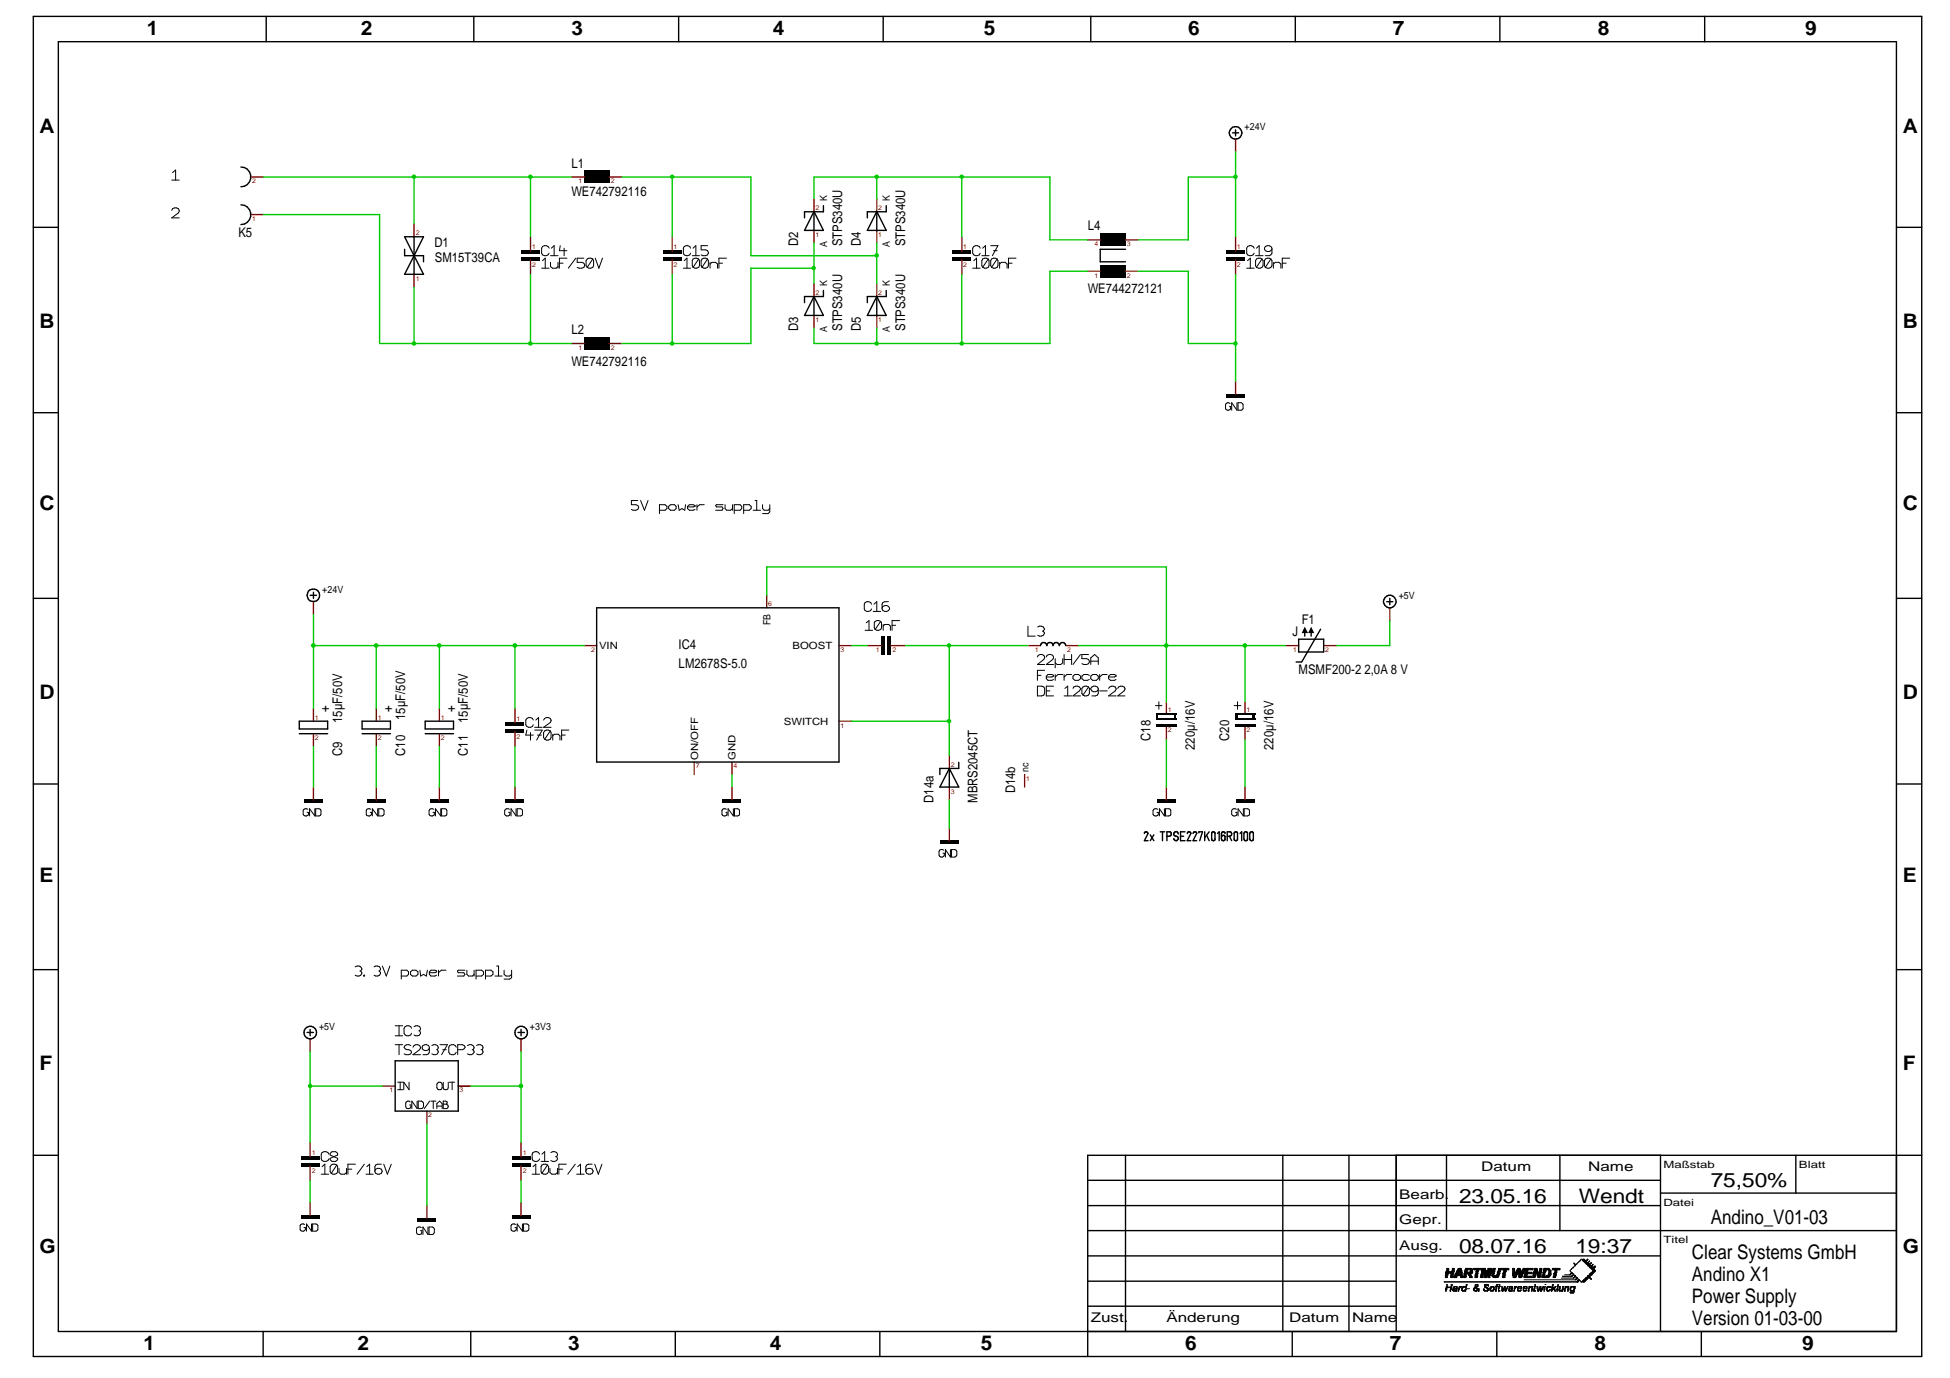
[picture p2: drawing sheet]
<svg xmlns="http://www.w3.org/2000/svg" width="297mm" height="210mm" viewBox="0 0 297 210" stroke-linecap="round" stroke-linejoin="round" font-family="sans-serif">
<defs><g id="words">
<g font-size="3" fill="#000001">
<text x="22.3" y="5.4">1</text>
<text x="54.9" y="5.4">2</text>
<text x="87" y="5.4">3</text>
<text x="117.7" y="5.4">4</text>
<text x="149.9" y="5.4">5</text>
<text x="181" y="5.4">6</text>
<text x="212.2" y="5.4">7</text>
<text x="243.4" y="5.4">8</text>
<text x="275" y="5.4">9</text>
<text x="6" y="20.2">A</text>
<text x="289.9" y="20.2">A</text>
<text x="6" y="50">B</text>
<text x="289.9" y="50">B</text>
<text x="6" y="77.7">C</text>
<text x="289.9" y="77.7">C</text>
<text x="6" y="106.5">D</text>
<text x="289.9" y="106.5">D</text>
<text x="6" y="134.3">E</text>
<text x="289.9" y="134.3">E</text>
<text x="6" y="163">F</text>
<text x="289.9" y="163">F</text>
<text x="222.2" y="183.2">23.05.16</text>
<text x="240.5" y="183.2">Wendt</text>
<text x="260.6" y="180.8">75,50%</text>
<text x="6" y="190.8">G</text>
<text x="222.2" y="190.8">08.07.16</text>
<text x="240" y="190.8">19:37</text>
<text x="257.7" y="191.8">Clear Systems GmbH</text>
<text x="260.6" y="186.5">Andino_V01-03</text>
<text x="289.9" y="190.8">G</text>
<text x="257.7" y="195.2">Andino X1</text>
<text x="257.7" y="198.5">Power Supply</text>
<text x="257.7" y="201.8">Version 01-03-00</text>
<text x="21.8" y="205.7">1</text>
<text x="54.4" y="205.7">2</text>
<text x="86.6" y="205.7">3</text>
<text x="117.3" y="205.7">4</text>
<text x="149.4" y="205.7">5</text>
<text x="180.5" y="205.7">6</text>
<text x="211.7" y="205.7">7</text>
<text x="242.9" y="205.7">8</text>
<text x="274.5" y="205.7">9</text>
</g>
<g font-size="2" fill="#000001">
<text x="87" y="29.8">WE742792116</text>
<text x="87" y="25.5">L1</text>
<text x="165.7" y="35.1">L4</text>
<text x="36.3" y="36.1">K5</text>
<text x="66.2" y="37.5">D1</text>
<text x="66.2" y="40">SM15T39CA</text>
<text x="121.6" y="37.5" transform="rotate(-90 121.6 37.5)">D2</text>
<text x="128.3" y="37.5" transform="rotate(-90 128.3 37.5)">STPS340U</text>
<text x="131.1" y="37.5" transform="rotate(-90 131.1 37.5)">D4</text>
<text x="137.9" y="37.5" transform="rotate(-90 137.9 37.5)">STPS340U</text>
<text x="165.7" y="44.7">WE744272121</text>
<text x="87" y="50.9">L2</text>
<text x="121.6" y="50.4" transform="rotate(-90 121.6 50.4)">D3</text>
<text x="128.3" y="50.4" transform="rotate(-90 128.3 50.4)">STPS340U</text>
<text x="131.1" y="50.4" transform="rotate(-90 131.1 50.4)">D5</text>
<text x="137.9" y="50.4" transform="rotate(-90 137.9 50.4)">STPS340U</text>
<text x="87" y="55.7">WE742792116</text>
<text x="198.3" y="95">F1</text>
<text x="103.4" y="101.7">LM2678S-5.0</text>
<text x="103.4" y="98.8">IC4</text>
<text x="196.9" y="96.9">J</text>
<text x="197.8" y="102.7">MSMF200-2 2,0A 8 V</text>
<text x="50.2" y="108.5" transform="rotate(-90 50.2 108.5)">+</text>
<text x="52.1" y="110.2" transform="rotate(-90 52.1 110.2)">15µF/50V</text>
<text x="59.8" y="108.5" transform="rotate(-90 59.8 108.5)">+</text>
<text x="61.7" y="109.7" transform="rotate(-90 61.7 109.7)">15µF/50V</text>
<text x="69.4" y="108.5" transform="rotate(-90 69.4 108.5)">+</text>
<text x="71.3" y="110.2" transform="rotate(-90 71.3 110.2)">15µF/50V</text>
<text x="175.3" y="112.8" transform="rotate(-90 175.3 112.8)">C18</text>
<text x="187.2" y="112.8" transform="rotate(-90 187.2 112.8)">C20</text>
<text x="52.1" y="115.1" transform="rotate(-90 52.1 115.1)">C9</text>
<text x="61.7" y="115.1" transform="rotate(-90 61.7 115.1)">C10</text>
<text x="71.3" y="115.1" transform="rotate(-90 71.3 115.1)">C11</text>
<text x="182" y="114.3" transform="rotate(-90 182 114.3)">220µ/16V</text>
<text x="194" y="114.3" transform="rotate(-90 194 114.3)">220µ/16V</text>
<text x="142.2" y="122.3" transform="rotate(-90 142.2 122.3)">D14a</text>
<text x="148.9" y="122.3" transform="rotate(-90 148.9 122.3)">MBRS2045CT</text>
<text x="154.6" y="120.9" transform="rotate(-90 154.6 120.9)">D14b</text>
<text x="225.6" y="178.4">Datum</text>
<text x="241.9" y="178.4">Name</text>
<text x="213.1" y="182.7">Bearb.</text>
<text x="213.1" y="190.3">Ausg.</text>
<text x="213.1" y="186.5">Gepr.</text>
<text x="166.2" y="201.4">Zust.</text>
<text x="177.7" y="201.4">Änderung</text>
<text x="196.4" y="201.4">Datum</text>
<text x="205.9" y="201.4">Name</text>
</g>
<g font-size="1.5" fill="#000001">
<text x="189.6" y="19.9">+24V</text>
<text x="126" y="30.6" transform="rotate(-90 126 30.6)">K</text>
<text x="135.5" y="30.6" transform="rotate(-90 135.5 30.6)">K</text>
<text x="126" y="37.6" transform="rotate(-90 126 37.6)">A</text>
<text x="135.5" y="37.6" transform="rotate(-90 135.5 37.6)">A</text>
<text x="126" y="43.6" transform="rotate(-90 126 43.6)">K</text>
<text x="135.5" y="43.6" transform="rotate(-90 135.5 43.6)">K</text>
<text x="126" y="50.5" transform="rotate(-90 126 50.5)">A</text>
<text x="135.5" y="50.5" transform="rotate(-90 135.5 50.5)">A</text>
<text x="49.1" y="90.3">+24V</text>
<text x="117.3" y="95.2" transform="rotate(-90 117.3 95.2)">FB</text>
<text x="213.1" y="91.2">+5V</text>
<text x="91.3" y="98.9">VIN</text>
<text x="120.7" y="98.9">BOOST</text>
<text x="119.4" y="110.4">SWITCH</text>
<text x="106.3" y="115.7" transform="rotate(-90 106.3 115.7)">ON/OFF</text>
<text x="112.1" y="115.7" transform="rotate(-90 112.1 115.7)">GND</text>
<text x="156.7" y="117.6" transform="rotate(-90 156.7 117.6)">nc</text>
<text x="48.6" y="156.9">+5V</text>
<text x="80.7" y="156.9">+3V3</text>
<text x="253.4" y="177.9">Maßstab</text>
<text x="274" y="177.9">Blatt</text>
<text x="253.4" y="183.6">Datei</text>
<text x="253.4" y="189.4">Titel</text>
</g>
<g font-size="1" fill="#c80000">
<text x="38.4" y="27.9">2</text>
<text x="88.1" y="27.9">1</text>
<text x="93" y="27.9">2</text>
<text x="38.4" y="33.7">1</text>
<text x="63.3" y="35.8">2</text>
<text x="124.2" y="32">2</text>
<text x="133.8" y="32">2</text>
<text x="81.1" y="40.6">2</text>
<text x="81.1" y="38">1</text>
<text x="102.6" y="40.6">2</text>
<text x="102.6" y="38">1</text>
<text x="124.2" y="36.1">1</text>
<text x="133.8" y="36.1">1</text>
<text x="146.7" y="40.6">2</text>
<text x="146.7" y="38">1</text>
<text x="166.7" y="37.5">4</text>
<text x="171.7" y="37.5">3</text>
<text x="188.4" y="40.6">2</text>
<text x="188.4" y="38">1</text>
<text x="63.3" y="42.8">1</text>
<text x="124.2" y="44.9">2</text>
<text x="133.8" y="44.9">2</text>
<text x="166.7" y="42.3">1</text>
<text x="171.7" y="42.3">2</text>
<text x="88.1" y="53.3">1</text>
<text x="93" y="53.3">2</text>
<text x="124.2" y="49">1</text>
<text x="133.8" y="49">1</text>
<text x="117" y="92.4">6</text>
<text x="90" y="99.3">2</text>
<text x="128" y="99.3">3</text>
<text x="133.4" y="99.3">1</text>
<text x="135.9" y="99.3">2</text>
<text x="157.6" y="99.3">1</text>
<text x="162.6" y="99.3">2</text>
<text x="197" y="99.3">1</text>
<text x="201.9" y="99.3">2</text>
<text x="48" y="112.7">2</text>
<text x="48" y="109.6">1</text>
<text x="57.6" y="112.7">2</text>
<text x="57.6" y="109.6">1</text>
<text x="67.1" y="112.7">2</text>
<text x="67.1" y="109.6">1</text>
<text x="78.7" y="112.5">2</text>
<text x="78.7" y="109.9">1</text>
<text x="128" y="110.8">1</text>
<text x="177.9" y="111.5">2</text>
<text x="177.9" y="108.5">1</text>
<text x="189.9" y="111.5">2</text>
<text x="189.9" y="108.5">1</text>
<text x="106" y="117.1">7</text>
<text x="111.7" y="117.1">4</text>
<text x="144.8" y="116.8">2</text>
<text x="156.3" y="119">1</text>
<text x="144.8" y="120.9">3</text>
<text x="59.3" y="166.4">1</text>
<text x="70" y="166.4">3</text>
<text x="65.2" y="170.2">2</text>
<text x="47.5" y="178.6">2</text>
<text x="47.5" y="176">1</text>
<text x="79.6" y="178.6">2</text>
<text x="79.6" y="176">1</text>
</g>
</g></defs>
<g fill="none" stroke="#000001" stroke-width=".21">
<path d="M174.3 127l.2-.3 .3 .1 .1 .2-.6 1.1h.6M175.2 127.2l.6 .9M175.8 127.2l-.6 .9M176.7 126.7h.7M177.1 126.7v1.4M177.8 127.4h.3a.35 .35 0 0 0 .3-.3 .35 .35 0 0 0-.2-.4h-.4v1.4M179.5 127l-.2-.3h-.4l-.1 .5 .6 .3 .1 .3-.4 .3-.3-.3v-.1M179.8 127.4h.5M180.5 126.7h-.7v1.4h.7M180.8 127l.3-.3 .3 .2-.6 1.2h.6M181.7 127l.3-.3 .3 .2-.6 1.2h.6M182.6 126.9v-.2h.6l-.5 1.4"/>
<path d="M183.5 126.7v1.4M183.8 127.3l.4 .8M184.2 126.7l-.7 .9M184.6 126.8l.3-.1 .2 .2v1l-.2 .2-.3-.2zM185.5 127l.2-.3v1.4M186.6 127l-.2-.3h-.2l-.1 .3v1l.2 .1 .3-.1v-.6l-.1-.1h-.3l-.1 .2M186.9 127.4h.4M187.3 127.4a.35 .35 0 0 0 .3-.3 .35 .35 0 0 0-.2-.4h-.5v1.4M187.3 127.4l.3 .7M188 126.8l.3-.1 .2 .2v1l-.2 .2-.3-.2zM188.9 127l.2-.3v1.4M189.6 126.8l.2-.1 .2 .2v1l-.2 .2-.2-.1-.1-.2z"/>
<path d="M190.5 126.8l.2-.1 .2 .2v1l-.2 .2-.2-.1-.1-.2z"/>
</g>
<g fill="none" stroke="#000001" stroke-width=".15">
<path d="M26.2 32a.59 .59 0 0 1 .6-.4 .59 .59 0 0 1 .5 .6l-.1 .2-1 .8h1.1M26.2 27.4h1.1M26.3 26.3l.5-.4v1.5M97.2 76.2h-1v.7h.7l.3 .1 .1 .2-.1 .4-.3 .1h-.5l-.2-.1M97.6 76.2l.6 1.5 .5-1.5M100.5 77.7h.8l.3-.2v-.4l-.3-.2h-.8v1.3M101.9 77.1l.2-.2h.6l.3 .2v.4l-.3 .2h-.6l-.2-.2zM103.3 76.9l.2 .8 .4-.2 .4 .2 .1-.8M104.7 77.2l1.2-.1v-.1l-.3-.1h-.6l-.3 .2v.4l.3 .2h.6l.3-.1M106.2 76.9v.8M107.3 76.9h-.7l-.4 .3M110.1 76.9h-1l-.1 .1 .1 .2h.9l.1 .3-.1 .2h-1"/>
<path d="M110.4 76.9v.6l.3 .2h.6l.3-.2M111.6 76.9v.8M111.8 77.7h.9l.3-.2v-.4l-.3-.2h-.9v1.3M113.3 77.7h.8l.3-.2v-.4l-.3-.2h-.8v1.3M114.7 77.7h1.2M115 76.2h.3v1.5M116.2 76.9v.6l.2 .2h.6l.3-.2M117.3 76.9v1.1l-.3 .2h-.8M158 104.5h.7l.3 .1 .1 .3v.7l-.1 .3-.3 .1h-.7zM158 102.9h.6M159.1 102.1h-1.1v1.5M159.4 103.1h.8l.3-.1v-.1l-.3-.2h-.6l-.2 .3v.4l.2 .2h.6l.3-.1"/>
<path d="M159.4 105.2h.5M160.5 104.5h-1.1v1.5h1.1M160.7 102.7v.9M161.9 102.7h-.7l-.5 .4M162.1 106h1.1M162.1 102.7v.9M162.2 104.9l.4-.4v1.5M163.2 102.7h-.7l-.4 .4M163.4 104.9a.6 .6 0 0 1 .7-.4 .6 .6 0 0 1 .5 .5l-.2 .2-1 .8h1.2M163.4 103l.3-.3h.6l.3 .3v.4l-.3 .2h-.6l-.3-.2zM165.8 104.6l.1 .3v.7a.61 .61 0 0 1-.9 .3M165.8 104.6a.67 .67 0 0 0-1 .3v.7l.2 .3"/>
<path d="M165.8 104.6l-.8 1.3M165.9 102.9l-.3-.2h-.5l-.3 .3v.4l.3 .2h.5l.3-.1M166.2 103l.3-.3h.5l.3 .3v.4l-.3 .2h-.5l-.3-.2zM167.3 105a.59 .59 0 0 1-.6 .4 .59 .59 0 0 1-.5-.5 .64 .64 0 0 1 .5-.4 .64 .64 0 0 1 .6 .4v.7l-.1 .3-.3 .1h-.6M167.5 105.2h1.2M167.5 102.7v.9M168.7 102.7h-.8l-.4 .4M168.9 104.9a.6 .6 0 0 1 .6-.4 .6 .6 0 0 1 .5 .5l-.1 .2-1 .8h1.1M168.9 103.1h.9l.2-.1v-.1l-.2-.2h-.6l-.3 .3v.4l.3 .2h.6l.2-.1M170.3 104.9a.58 .58 0 0 1 .6-.4 .58 .58 0 0 1 .5 .5l-.2 .2-.9 .8h1.1M54.1 147.3a.61 .61 0 0 1 1 .4l-.2 .2M54.8 147.9h.1"/>
<path d="M54.9 147.9l.2 .3a.59 .59 0 0 1-.4 .5 .59 .59 0 0 1-.6-.2M55.4 148.5h.1v.2h-.1zM57 147.3a.59 .59 0 0 1 .6-.1 .59 .59 0 0 1 .4 .5l-.2 .2M57.7 147.9h.1M57.8 147.9l.2 .4a.61 .61 0 0 1-1 .2M58.2 147.2l.6 1.5 .6-1.5M61.1 148.7h.9l.2-.3v-.4l-.2-.2h-.9v1.3M62.5 148l.3-.2h.6l.3 .2v.4l-.3 .3h-.6l-.3-.3zM64 147.8l.1 .9 .4-.3 .4 .3 .2-.9M65.4 148.2h.8l.3-.2v-.1l-.3-.1h-.5l-.3 .2v.4l.3 .3h.5l.3-.2M66.8 147.8v.9M67.9 147.8h-.7l-.4 .4"/>
<path d="M70.8 147.8h-1l-.1 .1 .1 .3h.9l.1 .2-.1 .3h-1M71.1 147.8v.6l.3 .3h.6l.2-.3M72.2 147.8v.9M72.5 148.7h.9l.3-.3v-.4l-.3-.2h-.9v1.3M74 148.7h.8l.3-.3v-.4l-.3-.2h-.8v1.3M75.4 148.7h1.1M75.6 147.2h.3v1.5M76.8 147.8v.6l.3 .3h.5l.3-.3M77.9 147.8v1.1l-.3 .2h-.8"/>
</g>
<path d="M195.9 98.3h1.9M201.6 98.3h2" fill="none" stroke="#c80000" stroke-width=".21"/>
<path d="M199.7 95.5l.5 .9h-.9z" fill="#000001"/>
<path d="M199.7 95.9v1" fill="none" stroke="#000001" stroke-width=".21"/>
<path d="M198.8 95.5l.5 .9h-1z" fill="#000001"/>
<path d="M36.7 31.2a1.5 1.5 0 0 1 1.5 1.5 1.5 1.5 0 0 1-1.5 1.5M36.7 25.4a1.5 1.5 0 0 1 1.5 1.5 1.5 1.5 0 0 1-1.5 1.5M197.8 97.4h3.8v1.9h-3.8zM198.8 95.9v1M201.2 95.8l-2.9 5M144.6 117.1l1.4 2.8h-2.8zM144.6 117.1v2.8M146 116.1v1h-2.8v.9M197.4 100.8h.8" fill="none" stroke="#000001" stroke-width=".21"/>
<path d="M38.1 27h2M38.1 32.7h2M144.6 115.1v2M144.6 119.9v1.9M156.1 118v1.9" fill="none" stroke="#c80000" stroke-width=".21"/>
<g fill="#000001">
<path d="M77.9 177.2h2.9v.4h-2.9z" fill-rule="evenodd"/>
<path d="M77.9 176.2h2.9v.5h-2.9z" fill-rule="evenodd"/>
</g>
<path d="M79.4 174v2.2M79.4 177.6v2.2" fill="none" stroke="#c80000" stroke-width=".21"/>
<g fill="none" stroke="#000001" stroke-width=".15">
<path d="M81.1 178.9h1.1M81.2 177.7l.4-.4v1.6M82.2 175.8a.61 .61 0 0 0-.6-.4 .61 .61 0 0 0-.5 .4v.7a.61 .61 0 0 0 .5 .4 .61 .61 0 0 0 .6-.4M82.4 176.9h1.2M82.5 175.8l.5-.4v1.5M83.4 177.5l.2 .2v.8a.65 .65 0 0 1-1.1 .2M83.4 177.5a.61 .61 0 0 0-1 .2v.8l.1 .2M83.4 177.5l-.9 1.2M83.8 178v.6l.3 .3h.5l.3-.3M83.9 175.6a.61 .61 0 0 1 1 .3l-.1 .3M84.6 176.2h.2M84.8 176.2l.1 .3a.65 .65 0 0 1-1 .3"/>
<path d="M84.9 178v.9M85.1 178.1h.6M86.3 177.3h-1.2v1.6M87.6 177.3l-1.1 1.6M87.8 178.9h1.2M88 177.7l.4-.4v1.6M90.2 177.3h-.5l-.3 .2-.2 .2v.8a.56 .56 0 0 0 .6 .4 .56 .56 0 0 0 .5-.5 .58 .58 0 0 0-.5-.4 .58 .58 0 0 0-.6 .4M90.6 177.3l.5 1.6 .6-1.6"/>
</g>
<g fill="#000001">
<path d="M45.8 177.2h2.9v.4h-2.9z" fill-rule="evenodd"/>
<path d="M45.8 176.2h2.9v.5h-2.9z" fill-rule="evenodd"/>
</g>
<path d="M47.2 158.2v1.9M79.4 158.2v1.9M47.2 174v2.2M47.2 177.6v2.2" fill="none" stroke="#c80000" stroke-width=".21"/>
<g fill="none" stroke="#000001" stroke-width=".15">
<path d="M48.9 178.9h1.2M49.1 177.7l.4-.4v1.6M50.1 175.8a.61 .61 0 0 0-.6-.4 .61 .61 0 0 0-.6 .4v.7a.61 .61 0 0 0 .6 .4 .61 .61 0 0 0 .6-.4M50.3 175.7l.3-.3h.5l.3 .3v.2l-1.1 .5v.3l.3 .2h.5l.3-.2v-.3l-1.1-.5zM51.3 177.5l.1 .2v.8a.61 .61 0 0 1-.9 .2M51.3 177.5a.65 .65 0 0 0-1 .2v.8l.2 .2M51.3 177.5l-.8 1.2M51.6 178v.6l.3 .3h.6l.3-.3M52.8 178v.9M53 178.1h.6M54.1 177.3h-1.1v1.6M55.5 177.3l-1.1 1.6"/>
<path d="M55.7 178.9h1.2M55.9 177.7l.4-.4v1.6M58.1 177.3h-.6l-.3 .2-.1 .2v.8a.56 .56 0 0 0 .6 .4 .56 .56 0 0 0 .5-.5 .58 .58 0 0 0-.5-.4 .58 .58 0 0 0-.6 .4M58.5 177.3l.5 1.6 .6-1.6"/>
</g>
<g fill="none" stroke="#000001" stroke-width=".21">
<path d="M46.8 157.3h.9M47.2 156.8v1M78.9 157.3h1M79.4 156.8v1"/>
<circle cx="47.3" cy="157.3" r=".96"/>
<circle cx="79.4" cy="157.3" r=".97"/>
</g>
<path d="M63.6 185.5h2.8v.5h-2.8z" fill-rule="evenodd" fill="#000001"/>
<path d="M65 183.6v1.9" fill="none" stroke="#c80000" stroke-width=".21"/>
<path d="M64.2 187a.45 .45 0 0 0-.7 .2v.5a.42 .42 0 0 0 .4 .4 .42 .42 0 0 0 .4-.4v-.2h-.3M65.2 186.9v1.1l-.8-1.1v1.1M65.4 186.9l.6 .1 .2 .2v.5l-.2 .3h-.6z" fill="none" stroke="#000001" stroke-width=".15"/>
<path d="M77.9 185.1h2.9v.4h-2.9z" fill-rule="evenodd" fill="#000001"/>
<path d="M79.4 183.2v1.9" fill="none" stroke="#c80000" stroke-width=".21"/>
<path d="M78.5 186.5a.44 .44 0 0 0-.7 .2v.6a.44 .44 0 0 0 .4 .2 .44 .44 0 0 0 .5-.2v-.3h-.3M79.6 186.4v1.1l-.8-1.1v1.1M79.8 186.4h.5l.3 .3v.6l-.2 .2h-.6z" fill="none" stroke="#000001" stroke-width=".15"/>
<path d="M45.8 185.1h2.9v.4h-2.9z" fill-rule="evenodd" fill="#000001"/>
<path d="M211.7 92.6v1.9M47.2 183.2v1.9" fill="none" stroke="#c80000" stroke-width=".21"/>
<path d="M46.4 186.5a.44 .44 0 0 0-.7 .2v.6a.44 .44 0 0 0 .4 .2 .44 .44 0 0 0 .4-.2v-.3h-.2M47.5 186.4v1.1l-.8-1.1v1.1M47.6 186.4h.5l.3 .3v.6l-.1 .2h-.7z" fill="none" stroke="#000001" stroke-width=".15"/>
<g fill="none" stroke="#000001" stroke-width=".21">
<path d="M211.2 91.7h1M211.7 91.1v1"/>
<circle cx="211.7" cy="91.6" r=".95"/>
</g>
<path d="M188.2 121.8h2.9v.5h-2.9z" fill-rule="evenodd" fill="#000001"/>
<path d="M189.6 106.9v1.9M189.6 110.5v2.2M189.6 119.9v1.9" fill="none" stroke="#c80000" stroke-width=".21"/>
<path d="M188 107.5h1M188.5 106.9v1.1M188.3 123.3a.47 .47 0 0 0-.7 .1v.6a.44 .44 0 0 0 .4 .3 .44 .44 0 0 0 .4-.3v-.3h-.2M189.4 123.2v1.1l-.8-1.1v1.1M189.5 123.2l.7 .1 .1 .1-.1 .8-.7 .1z" fill="none" stroke="#000001" stroke-width=".15"/>
<path d="M188.1 110.5h3.1" fill="none" stroke="#000001" stroke-width=".42"/>
<path d="M188.1 108.7h3.1" fill="none" stroke="#000001" stroke-width=".3"/>
<g fill="#000001">
<path d="M188.1 108.8h.4v.7h-.4z" fill-rule="evenodd"/>
<path d="M190.8 108.8h.4v.6h-.4z" fill-rule="evenodd"/>
</g>
<path d="M188.1 109.5h3.1" fill="none" stroke="#000001" stroke-width=".3"/>
<g fill="#000001">
<path d="M135.3 96.9h.4v2.9h-.4z" fill-rule="evenodd"/>
<path d="M134.3 96.9h.4v2.9h-.4z" fill-rule="evenodd"/>
</g>
<path d="M89 98.3h1.9M116.8 90.7v1.9M127.8 98.3h1.9M132.1 98.3h2.2M135.7 98.3h2.2M105.7 116.1v1.9M111.5 116.1v1.9M127.8 109.9h1.9" fill="none" stroke="#c80000" stroke-width=".21"/>
<g fill="none" stroke="#000001" stroke-width=".15">
<path d="M131.8 96h1.1M131.9 94.9l.5-.4v1.5M132.8 92a.58 .58 0 0 0-.6-.4 .58 .58 0 0 0-.5 .4v.8a.58 .58 0 0 0 .5 .3 .58 .58 0 0 0 .6-.3M133 93.1h1.2M133.1 92l.5-.3v1.4M134.2 94.7l.1 .2v.7a.61 .61 0 0 1-1 .3M134.2 94.7a.64 .64 0 0 0-1 .2v.7l.1 .3M134.2 94.7l-.9 1.2M134.5 95.1v.9M134.5 95.4l.3-.3h.6l.2 .3v.6M135.3 91.7h-.5l-.3 .1-.1 .2v.8a.59 .59 0 0 0 .6 .4 .59 .59 0 0 0 .5-.6 .61 .61 0 0 0-.6-.4 .61 .61 0 0 0-.5 .4M135.9 95.2h.5"/>
<path d="M137 94.5h-1.1v1.5"/>
</g>
<path d="M90.9 92.6h36.9v23.5h-36.9z" fill="none" stroke="#000001" stroke-width=".21"/>
<path d="M77 121.8h2.9v.5h-2.9z" fill-rule="evenodd" fill="#000001"/>
<path d="M78.4 119.9v1.9" fill="none" stroke="#c80000" stroke-width=".21"/>
<path d="M77.6 123.3a.47 .47 0 0 0-.7 .1v.6a.44 .44 0 0 0 .4 .3 .44 .44 0 0 0 .4-.3v-.3h-.2M78.6 123.2v1.1l-.8-1.1v1.1M78.8 123.2l.7 .1 .1 .1-.1 .8-.7 .1z" fill="none" stroke="#000001" stroke-width=".15"/>
<path d="M65.5 121.8h2.9v.5h-2.9z" fill-rule="evenodd" fill="#000001"/>
<path d="M47.7 107.9v2M47.7 111.8v1.9M57.3 107.9v2M57.3 111.8v1.9M66.9 107.9v2M66.9 111.8v1.9M66.9 119.9v1.9" fill="none" stroke="#c80000" stroke-width=".21"/>
<path d="M66.1 123.3a.47 .47 0 0 0-.7 .1v.6a.44 .44 0 0 0 .4 .3 .44 .44 0 0 0 .4-.3v-.3h-.2M67.1 123.2v1.1l-.8-1.1v1.1M67.3 123.2l.7 .1 .1 .1-.1 .8-.7 .1z" fill="none" stroke="#000001" stroke-width=".15"/>
<path d="M45.6 111.8h4.3M45.6 109.9h4.3v1.1h-4.3zM55.2 111.8h4.3M55.2 109.9h4.3v1.1h-4.3zM64.8 111.8h4.3M64.8 109.9h4.3v1.1h-4.3z" fill="none" stroke="#000001" stroke-width=".21"/>
<g fill="#000001">
<path d="M77 111h2.9v.5h-2.9z" fill-rule="evenodd"/>
<path d="M77 110.1h2.9v.5h-2.9z" fill-rule="evenodd"/>
</g>
<path d="M63.1 34.1v2M188.2 21.2v1.9M63.1 41.8v1.9M78.4 107.9v2.2M78.4 111.5v2.2" fill="none" stroke="#c80000" stroke-width=".21"/>
<g fill="none" stroke="#000001" stroke-width=".15">
<path d="M80.3 111.2l-.2 .8h1.1M80.8 111.6v1.1M81.2 109.7a.61 .61 0 0 0-.5-.4 .61 .61 0 0 0-.6 .4v.7a.61 .61 0 0 0 .6 .4 .61 .61 0 0 0 .5-.4M81.4 111.2h1.2l-.9 1.5M81.4 110.8h1.2M81.6 109.7l.4-.4v1.5M81.9 112h.6M82.8 109.7a.59 .59 0 0 1 .6-.4 .59 .59 0 0 1 .5 .5l-.1 .3-1 .7h1.1M83.8 111.3a.65 .65 0 0 0-1 .3v.8l.2 .2M83.8 111.3l.1 .3v.8a.61 .61 0 0 1-.9 .2M83.8 111.3l-.8 1.3M84.2 111.8v.9"/>
<path d="M84.2 112.1l.3-.3h.5l.3 .3v.6M85.6 112h.5M86.7 111.2h-1.1v1.5"/>
</g>
<g fill="none" stroke="#000001" stroke-width=".21">
<path d="M188.2 19.8v.9M61.6 38v.9h2.9v1M61.6 36.1h2.9l-1.4 2.8zM63.1 38.9l1.4 2.9h-2.9zM63.1 36.1v5.7M187.7 20.2h1"/>
<circle cx="188.2" cy="20.2" r=".94"/>
</g>
<path d="M186.8 60h2.8v.5h-2.8z" fill-rule="evenodd" fill="#000001"/>
<path d="M188.2 58.1v1.9" fill="none" stroke="#c80000" stroke-width=".21"/>
<path d="M187.4 61.5l-.2-.2-.4 .2-.1 .7a.41 .41 0 0 0 .4 .3 .41 .41 0 0 0 .3-.3v-.3h-.1M188.4 61.3v1.2l-.8-1.2v1.2M188.6 61.3h.5l.2 .2 .1 .1-.1 .8-.7 .1z" fill="none" stroke="#000001" stroke-width=".15"/>
<g fill="#000001">
<path d="M186.8 39.2h2.8v.4h-2.8z" fill-rule="evenodd"/>
<path d="M186.8 38.2h2.8v.5h-2.8z" fill-rule="evenodd"/>
</g>
<path d="M188.2 36.1v2.1M188.2 39.6v2.2" fill="none" stroke="#c80000" stroke-width=".21"/>
<g fill="none" stroke="#000001" stroke-width=".15">
<path d="M190 39.7l.5-.4v1.6M191 37.8a.61 .61 0 0 0-.5-.4 .61 .61 0 0 0-.6 .4v.8a.61 .61 0 0 0 .6 .4 .61 .61 0 0 0 .5-.4M191.3 38.9h1.1M191.4 37.8l.4-.4v1.5M192.2 39.5l.2 .2v.8a.65 .65 0 0 1-1 .2M192.2 39.5a.61 .61 0 0 0-.9 .2v.8l.1 .2M192.2 39.5l-.8 1.2M193.6 39.5l.2 .2v.8a.65 .65 0 0 1-1.1 .2M193.6 39.5a.61 .61 0 0 0-1 .2v.8l.1 .2M193.6 39.5l-.9 1.2M193.8 37.9a.59 .59 0 0 1-.7 .4 .59 .59 0 0 1-.5-.5 .61 .61 0 0 1 .6-.4 .61 .61 0 0 1 .6 .4v.8l-.2 .2-.3 .1h-.6M194 40v.9"/>
<path d="M196.5 39.3h-1.2v1.6M189.9 40.9h1.1M194 40.2l.3-.2h.5l.3 .2v.7M195.3 40.1h.6"/>
</g>
<g fill="#000001">
<path d="M167.6 35.6h3.8v1.9h-3.8z" fill-rule="evenodd"/>
<path d="M167.6 40.3h3.8v2h-3.8z" fill-rule="evenodd"/>
</g>
<path d="M165.7 36.5h1.9M171.4 36.5h2M165.7 41.3h1.9M171.4 41.3h2" fill="none" stroke="#c80000" stroke-width=".21"/>
<path d="M171.4 38h-3.8v1.9h3.8" fill="none" stroke="#000001" stroke-width=".21"/>
<g fill="#000001">
<path d="M145.1 39.2h2.9v.4h-2.9z" fill-rule="evenodd"/>
<path d="M145.1 38.2h2.9v.5h-2.9z" fill-rule="evenodd"/>
</g>
<path d="M124 30.3v1.9M124 35.1v1.9M133.6 30.3v1.9M133.6 35.1v1.9M146.5 36.1v2.1M146.5 39.6v2.2M124 43.2v2M124 48v2M133.6 43.2v2M133.6 48v2" fill="none" stroke="#c80000" stroke-width=".21"/>
<g fill="none" stroke="#000001" stroke-width=".15">
<path d="M148.3 39.7l.5-.4v1.6M149.3 37.8a.61 .61 0 0 0-.6-.4 .61 .61 0 0 0-.5 .4v.8a.61 .61 0 0 0 .5 .4 .61 .61 0 0 0 .6-.4M149.6 38.9h1.1M149.7 37.8l.4-.4v1.5M150.5 39.5l.2 .2v.8a.61 .61 0 0 1-1 .2M150.5 39.5a.61 .61 0 0 0-.9 .2v.8l.1 .2M150.5 39.5l-.8 1.2M150.9 37.4h1.1l-.8 1.5M151.3 38.2h.6M151.9 39.5l.1 .2v.8a.61 .61 0 0 1-1 .2M151.9 39.5a.61 .61 0 0 0-1 .2v.8l.1 .2M151.9 39.5l-.9 1.2"/>
<path d="M152.3 40v.9M154.8 39.3h-1.2v1.6M148.2 40.9h1.1M152.3 40.2l.2-.2h.6l.3 .2v.7M153.6 40.1h.6"/>
</g>
<path d="M124 32.2v2.9M124 32.2l1.4 2.9h-2.8zM125.4 31.3v1h-2.8v.9M133.6 32.2v2.9M133.6 32.2l1.4 2.9h-2.9zM135 31.3v1h-2.9v.9M124 45.2l1.4 2.8h-2.8zM124 45.2v2.8M125.4 44.2v1h-2.8v.9M133.6 45.2l1.4 2.8h-2.9zM133.6 45.2v2.8M135 44.2v1h-2.9v.9" fill="none" stroke="#000001" stroke-width=".21"/>
<path d="M89 51.4h3.8v1.9h-3.8z" fill-rule="evenodd" fill="#000001"/>
<path d="M87 52.3h2M92.8 52.3h1.9" fill="none" stroke="#c80000" stroke-width=".21"/>
<path d="M89 26h3.8v1.9h-3.8z" fill-rule="evenodd" fill="#000001"/>
<path d="M87 27h2M92.8 27h1.9" fill="none" stroke="#c80000" stroke-width=".21"/>
<g fill="#000001">
<path d="M101 39.2h2.8v.4h-2.8z" fill-rule="evenodd"/>
<path d="M101 38.2h2.8v.5h-2.8z" fill-rule="evenodd"/>
</g>
<path d="M102.4 36.1v2.1M102.4 39.6v2.2" fill="none" stroke="#c80000" stroke-width=".21"/>
<g fill="none" stroke="#000001" stroke-width=".15">
<path d="M104.2 39.7l.4-.4v1.6M105.2 37.8a.58 .58 0 0 0-.6-.4 .58 .58 0 0 0-.5 .4v.8a.58 .58 0 0 0 .5 .4 .58 .58 0 0 0 .6-.4M105.4 38.9h1.1M105.6 37.8l.4-.4v1.5M106.4 39.5l.1 .2v.8a.61 .61 0 0 1-.9 .2M106.4 39.5a.61 .61 0 0 0-1 .2v.8l.2 .2M106.4 39.5l-.8 1.2M107.8 39.5l.1 .2v.8a.61 .61 0 0 1-1 .2M107.8 39.5a.61 .61 0 0 0-1 .2v.8l.1 .2M107.8 37.4h-1v.7h.7l.3 .1 .1 .2-.1 .4-.3 .1h-.4l-.3-.1M107.8 39.5l-.9 1.2M108.2 40v.9"/>
<path d="M110.7 39.3h-1.2v1.6M104.1 40.9h1.1M108.2 40.2l.3-.2h.5l.3 .2v.7M109.5 40.1h.6"/>
</g>
<g fill="#000001">
<path d="M79.4 39.2h2.9v.4h-2.9z" fill-rule="evenodd"/>
<path d="M79.4 38.2h2.9v.5h-2.9z" fill-rule="evenodd"/>
</g>
<path d="M80.8 36.1v2.1M80.8 39.6v2.2M156.6 98.3h1.9M162.3 98.3h1.9M58.3 165.4h1.9M65 169.2v2M69.8 165.4h1.9" fill="none" stroke="#c80000" stroke-width=".21"/>
<g fill="none" stroke="#000001" stroke-width=".15">
<path d="M82.6 39.7l.5-.4v1.6M83.6 37.8a.61 .61 0 0 0-.5-.4 .61 .61 0 0 0-.6 .4v.8a.61 .61 0 0 0 .6 .4 .61 .61 0 0 0 .5-.4M83.9 40v.6l.3 .3h.5l.3-.3M83.9 38.9h1.1M84 37.8l.4-.4v1.5M85 40v.9M85.3 37.4l-.1 .8h1.2M85.9 37.8v1.1M86.4 39.3h-1.2v1.6M87.7 39.3l-1.1 1.6M88.9 39.3h-1v.7h.7l.3 .1 .2 .4a.74 .74 0 0 1-1.2 .2M90.3 39.5l.1 .2v.8a.61 .61 0 0 1-1 .2"/>
<path d="M90.3 39.5a.65 .65 0 0 0-1 .2v.8l.1 .2M90.3 39.5l-.9 1.2M90.7 39.3l.5 1.6 .6-1.6M82.5 40.9h1.1M85.2 40.1h.6M156.6 95.4v1.5h1.1M158.1 95.5a.62 .62 0 0 1 1 .4l-.2 .2M158.8 96.1h.1M158.9 96.1l.2 .4a.66 .66 0 0 1-1 .3M162.1 99.7v1.5M163.2 99.7v1.5M164.6 99.7l-1.2 1.5"/>
<path d="M165.8 99.7h-1v.6h.7l.3 .2 .1 .3a.74 .74 0 0 1-1.1 .3M158 100.1a.56 .56 0 0 1 .6-.4 .56 .56 0 0 1 .5 .5l-.1 .3-1 .7h1.1M159.4 100.1a.56 .56 0 0 1 .6-.4 .56 .56 0 0 1 .5 .5l-.1 .3-1 .7h1.1M160.7 100.3v1.4M161.9 100.3v.7l-.3 .2h-.6l-.3-.2M162.1 100.5h1.1M166.2 101.2v-1l.5-.5 .6 .5v1M166.2 100.7h1.1M60.2 159.1h1.1M60.2 157.8h1.1M60.2 156.3h1.1M60.8 156.3v1.5"/>
<path d="M60.8 159.1v1.6M62.6 159.3a.65 .65 0 0 0-1.1 .2l.5 .4 .6 .1 .1 .3a.74 .74 0 0 1-1.2 .2M62.7 156.6a.61 .61 0 0 0-.6-.4 .61 .61 0 0 0-.6 .4v.8a.61 .61 0 0 0 .6 .4 .61 .61 0 0 0 .6-.4M62.9 159.5a.59 .59 0 0 1 .6-.4 .59 .59 0 0 1 .5 .5l-.1 .3-1 .8h1.1M63.1 156.4a.59 .59 0 0 1 .6-.1 .59 .59 0 0 1 .3 .5l-.1 .2M63.8 157h.1M63.9 157l.1 .4a.61 .61 0 0 1-.9 .2M65.4 159.6a.56 .56 0 0 1-.6 .4 .56 .56 0 0 1-.5-.5 .58 .58 0 0 1 .6-.4 .58 .58 0 0 1 .5 .4v.8l-.1 .2-.3 .2h-.6M65.8 159.3a.59 .59 0 0 1 .6-.2 .59 .59 0 0 1 .4 .5l-.2 .3M66.5 159.9h.1M66.6 159.9l.2 .4a.61 .61 0 0 1-1 .2M67 159.1h1.2l-.9 1.6"/>
<path d="M67.4 159.9h.6M69.5 159.5a.61 .61 0 0 0-.6-.4 .61 .61 0 0 0-.5 .4v.8a.61 .61 0 0 0 .5 .4 .61 .61 0 0 0 .6-.4M69.7 159.9h.7l.5-.4-.5-.4h-.7v1.6M71.2 159.3a.61 .61 0 0 1 1 .3l-.2 .3M71.9 159.9h.1M72 159.9l.2 .2a.59 .59 0 0 1-.4 .6 .59 .59 0 0 1-.6-.2M72.6 159.3a.59 .59 0 0 1 .6-.2 .59 .59 0 0 1 .4 .5l-.2 .3M73.3 159.9h.1M73.4 159.9l.2 .4a.61 .61 0 0 1-1 .2M60.6 166h.8M60.6 164.8h.8M61 164.8v1.2"/>
<path d="M62.3 164.8v1.2l-.8-1.2v1.2M62.5 167.9l-.2-.2-.4 .2-.1 .7a.42 .42 0 0 0 .4 .3 .42 .42 0 0 0 .4-.3v-.3h-.2M63.5 167.7v1.2l-.8-1.2v1.2M63.7 167.7h.5l.3 .3v.6l-.1 .2-.7 .1zM65.4 167.7l-.8 1.2M65.6 167.7h.8M66 167.7v1.2M66.5 168.9v-.8l.5-.4 .3 .4v.8M66.5 168.5h.8M66.7 165l.1-.2 .5 .2v.7a.42 .42 0 0 1-.4 .3 .42 .42 0 0 1-.4-.3v-.6zM67.5 167.7h.4l.2 .2-.1 .3 .3 .3-.1 .3-.7 .1zM67.5 164.8v.9a.39 .39 0 0 0 .4 .3 .39 .39 0 0 0 .4-.3v-.9"/>
<path d="M67.5 168.2h.5M68.4 164.8h.9M68.9 164.8v1.2"/>
</g>
<path d="M158.5 98.3a.49 .49 0 0 1 .5-.4 .49 .49 0 0 1 .5 .4 .47 .47 0 0 1 .4-.4 .47 .47 0 0 1 .5 .4 .49 .49 0 0 1 .5-.4 .49 .49 0 0 1 .5 .4 .49 .49 0 0 1 .5-.4 .49 .49 0 0 1 .4 .4M60.2 161.6h9.6v7.6h-9.6z" fill="none" stroke="#000001" stroke-width=".21"/>
<path d="M46.3 121.8h2.9v.5h-2.9z" fill-rule="evenodd" fill="#000001"/>
<path d="M47.7 91.7v1.9M47.7 119.9v1.9" fill="none" stroke="#c80000" stroke-width=".21"/>
<path d="M46.9 123.3a.47 .47 0 0 0-.7 .1v.6a.44 .44 0 0 0 .4 .3 .44 .44 0 0 0 .4-.3v-.3h-.2M48 123.2v1.1l-.8-1.1v1.1M48.1 123.2l.7 .1 .1 .1-.1 .8-.7 .1z" fill="none" stroke="#000001" stroke-width=".15"/>
<g fill="none" stroke="#000001" stroke-width=".21">
<path d="M47.2 90.7h1M47.7 90.2v.9"/>
<circle cx="47.7" cy="90.7" r=".96"/>
</g>
<path d="M55.9 121.8h2.9v.5h-2.9z" fill-rule="evenodd" fill="#000001"/>
<path d="M57.3 119.9v1.9" fill="none" stroke="#c80000" stroke-width=".21"/>
<path d="M56.5 123.3a.44 .44 0 0 0-.7 .1v.6a.44 .44 0 0 0 .4 .3 .44 .44 0 0 0 .4-.3v-.3h-.2M57.5 123.2v1.1l-.8-1.1v1.1M57.7 123.2h.5l.3 .2v.6l-.1 .2-.7 .1z" fill="none" stroke="#000001" stroke-width=".15"/>
<path d="M110.1 121.8h2.8v.5h-2.8z" fill-rule="evenodd" fill="#000001"/>
<path d="M111.5 119.9v1.9" fill="none" stroke="#c80000" stroke-width=".21"/>
<path d="M110.7 123.3a.44 .44 0 0 0-.7 .1v.6a.41 .41 0 0 0 .4 .3 .41 .41 0 0 0 .3-.3v-.3h-.1M111.7 123.2v1.1l-.8-1.1v1.1M111.9 123.2l.7 .1v.1v.8l-.7 .1z" fill="none" stroke="#000001" stroke-width=".15"/>
<path d="M143.2 128.1h2.8v.4h-2.8z" fill-rule="evenodd" fill="#000001"/>
<path d="M144.6 126.2v1.9" fill="none" stroke="#c80000" stroke-width=".21"/>
<path d="M143.8 129.5a.47 .47 0 0 0-.8 .2v.6a.42 .42 0 0 0 .4 .3 .42 .42 0 0 0 .4-.3v-.3h-.2M144.8 129.4v1.2l-.8-1.2v1.2M144.9 129.4h.6l.3 .3v.6l-.3 .3h-.6z" fill="none" stroke="#000001" stroke-width=".15"/>
<path d="M176.2 121.8h2.9v.5h-2.9z" fill-rule="evenodd" fill="#000001"/>
<path d="M177.7 106.9v1.9M177.7 110.5v2.2M177.7 119.9v1.9" fill="none" stroke="#c80000" stroke-width=".21"/>
<path d="M176 107.5h1M176.5 106.9v1.1M176.4 123.3a.47 .47 0 0 0-.8 .1v.6a.44 .44 0 0 0 .4 .3 .44 .44 0 0 0 .4-.3v-.3h-.2M177.4 123.2v1.1l-.8-1.1v1.1M177.5 123.2l.8 .1v.1v.8l-.8 .1z" fill="none" stroke="#000001" stroke-width=".15"/>
<path d="M176.1 110.5h3.1" fill="none" stroke="#000001" stroke-width=".42"/>
<path d="M176.1 108.7h3.1" fill="none" stroke="#000001" stroke-width=".3"/>
<g fill="#000001">
<path d="M176.1 108.8h.3v.7h-.3z" fill-rule="evenodd"/>
<path d="M178.9 108.8h.3v.6h-.3z" fill-rule="evenodd"/>
</g>
<path d="M176.1 109.5h3.1" fill="none" stroke="#000001" stroke-width=".3"/>
<g fill="none" stroke="#000001" stroke-width=".15">
<path d="M220.2 194.6h.3M220.2 194.2h.4M220.2 194.2v.4M220.2 194.6h.1M220.2 193.8h1.2M220.2 193.9h1.2M220.2 193.8v.8M220.2 196.3h.2M220.2 196.4h.2M220.2 194.2h.1M220.3 193.6v1M220.3 196v.7h-.1v-.4"/>
<path d="M220.3 196h.8M220.3 196.1h.8M220.3 193.6l.5 .1M220.3 196.2l-.1 .1M220.4 193.3h.3M220.4 196.2l.1-.5h-.1v.7M220.4 193.3v1.3M220.4 196.4l-.1 .1M220.4 196h-.1M220.4 193.5l-.1 .1M220.5 193.2v1.4h-.3M220.5 193.2h.1"/>
<path d="M220.5 196h.1M220.5 193.2l-.1 .1M220.6 193.2v1M220.6 194.2l-.1 .1M220.6 193.2v.8h-.4M220.6 193.2l.1 .1M220.7 193.3v.6l-.1 .2M220.9 196.1l.2 .1M221 193.9l.4 .1M221 194.5h.4M221 194.2h.4M221 194.2v.4"/>
<path d="M221 194.6h.1M221.1 196l-.1 .7-.1-.2M221.1 195.7h.1M221.1 196.4l-.2 .1M221.1 194.2h-.1M221.1 195.7v.5M221.1 196.2v.1M221.2 193.3h.3M221.2 193.3v1.3M221.2 195.7h-.1v.7M221.2 193.5l-.1 .2v.9M221.2 195.7l-.1 .1"/>
<path d="M221.3 193.2v1.4h-.2M221.3 193.2h.1M221.3 193.2l-.1 .1M221.4 193.2v1.3M221.4 194.5l-.4 .1M221.4 194.5l.1 .1M221.4 196.3v.4M221.4 196l.1 .1M221.4 193.2v.8M221.4 196.3h.6M221.4 196.7h.3M221.4 193.2l.1 .1"/>
<path d="M221.4 196.5l.1 .1M221.4 194v.1M221.5 196.3h-.2v.3h.6M221.5 194.5l-.1 .1h.5M221.5 193.6l-1.3 .2M221.5 194.4l.1-.1h1.1l.1 .1M221.5 194.6h.3M221.5 193.6h-.4v1M221.5 196h.4M221.5 193.3v.3M221.5 194.4v.2M221.5 196v.1"/>
<path d="M221.5 196h-.1M221.6 194.2h1.1M221.6 196h-.2M221.6 194.2v.4M221.6 196.3l-.2 .1M221.7 196l-.2 .1M221.7 194h.4M221.7 194v.6M221.7 196.6l.1 .1M221.7 196l.2 .1-.2 .2h.1M221.7 196.6v.1M221.8 193.8h.9"/>
<path d="M221.8 196h.2M221.8 193.8v.8M221.8 196.4l-.1 .3M221.9 196v.7h-.1M221.9 196.5l-.2 .1M221.9 196h.1M221.9 194.6h-.1M222 193.5v.8l-.5 .1M222 196.2h-.2v.5M222 196v.3M222 193.5h.7M222 196.3h-.1"/>
<path d="M222 193.6l-.2 .2M222 193.4l.7 .1M222 193.4v.9M222.1 193.3h.5M222.1 193.3v1M222.1 196.4h.2M222.1 196.3h.2M222.1 194l.1 .1M222.1 193.3l-.1 .1M222.2 193.9l-.5 .1M222.2 193.2h.3M222.2 196.2v.5h-.1v-.4"/>
<path d="M222.2 193.2v.7M222.2 196.3h-.1M222.2 193.9l-.1 .1M222.2 193.2l-.1 .1M222.3 193.2v.6M222.3 193.8l.1 .1M222.3 196.4l-.1 .1M222.3 193.8l-.1 .1M222.3 193.2v.7h.4M222.3 196v.4M222.3 196v.2h-.1M222.3 196h.1"/>
<path d="M222.4 193.2v1.1l.4 .1M222.4 196l-.2 .2M222.4 194l-.1 .1M222.5 193.2v1.4M222.5 196h-.2M222.5 194.6h.3M222.5 196h.2M222.5 193.2l.1 .1M222.5 194.6h.1M222.5 196h-.1M222.6 193.3v1.3M222.6 196l-.3 .3"/>
<path d="M222.7 193.5v1.1M222.7 196.2v.3M222.7 196.3h.1M222.7 193.5h-.7M222.7 196.5h.1v.2M222.7 196.5l.1 .2M222.7 193.8v-.1h-.8v.9M222.7 194.2h-1v.4M222.7 194.1h-1l-.1 .1M222.7 193.8v.8M222.7 196.4l.2 .2M222.8 194.4v.2h-.2"/>
<path d="M222.8 196.7h.2M222.8 196.3h-.1M222.9 196v.1h-.2v.5h.6M222.9 196h.3M222.9 196l-.2 .2M223 194.4h.3M223 194.5h.3M223 196h-.2v.3M223 194.4v.2M223 194.6h.1M223 194v.6M223 194.3v.1"/>
<path d="M223.1 193.8h1.2M223.1 193.9h1.2M223.1 193.6v1M223.1 196h.1M223.1 196.5v.1M223.1 193.6h.4M223.1 196.5l-.1 .2M223.1 196h-.1l-.2 .2h-.1M223.1 196.6l.1 .1M223.1 196.6l-.1 .1M223.2 193.4l.1-.1h.9l.1 .1M223.2 193.4h1.1"/>
<path d="M223.2 193.4v1.2M223.2 196l.1 .1M223.2 196h.1M223.2 193.5l-.1 .1M223.3 193.3h.9v.6M223.3 196v.7h-.1M223.3 193.2v1.3M223.3 196.4l-.1 .1v.2M223.3 194.5l-.3 .1M223.3 195.7h.2M223.3 196.4l-.2 .1M223.4 196h-.3"/>
<path d="M223.4 193.2l-.1 .9M223.4 195.7v.3M223.4 196h-.1M223.5 195.7h-.2v.7M223.5 193.2v.8M223.5 196.3h.4M223.5 193.7l.1 .1M223.5 195.7l-.1 .1M223.6 194l.2 .2h.3M223.6 193.4l-.1 .1M223.7 193.8v.4h.4M223.8 194.3l.4 .1v.2"/>
<path d="M223.8 194.3h.3l.1 .2M223.8 193.8v.5M223.9 194.5h.3M223.9 194.6h.3M223.9 194.6h.1M223.9 193.4l.1 .1M224 193.2v1.4M224 193.6l-.1 .2v.8M224.1 193.2h-.8v1.4h-.3M224.1 193.2v.8h-1.1M224.1 193.2l.1 .1v.6l-.2 .2h-.4v-.3M224.1 194.2v.4"/>
<path d="M224.2 193.9h-1.1l-.1 .1M224.2 194.5v.1h-.3M224.3 193.7h-.4v.9M224.3 193.4v.5M224.3 193.9h-.1M224.4 193.3h1.9M224.4 196.5h.2l.1 .2M224.4 196.4h.2M224.4 196.3v.2M224.4 196.5l.1 .1M224.5 196.6h.8M224.5 193.3l.1 .1"/>
<path d="M224.6 193.4h1.7l.1 .1M224.6 193.2v.2M224.6 196.4l.1 .3M224.7 194.5h.4M224.7 194.2h.4M224.7 194.2v.4M224.7 196.7h.2M224.7 194.6h.1M224.7 194h.4M224.7 195.9l.1 .3 .2 .1-.1 .4M224.7 194v.6M224.7 196.1l.3 .2h.3"/>
<path d="M224.7 196.1l-.2 .2 .1 .1M224.7 194.2h.1M224.8 193.6v1M224.8 195.7l-.1 .1M224.8 195.7h.3v.2M224.8 193.6h.4M224.8 195.7l-.1 .4M224.8 193.4l.1 .1M224.8 193.9l-.1 .1M224.9 193.2v1.4M224.9 196v.3h.2M224.9 193.5l-.1 .1"/>
<path d="M225 193.2v1.4h-.3M225 196.4h.3M225.1 195.7l-.1 .3h-.3l-.3 .3M225.1 193.2v1.3M225.1 196.3v.3M225.1 194.5l-.4 .1M225.1 196.3h.1M225.1 195.9l-.4 .1M225.1 195.9l-.2 .2h-.3v.2h-.2M225.1 193.2v.8M225.1 195.7h-.4v.5h-.2v.4M225.1 196.6l.1 .1"/>
<path d="M225.1 194v.1M225.2 196.5h-.2l-.1 .2M225.2 196.3l.1 .1M225.2 193.2v.4M225.2 196.3v.4M225.2 196.5l.1 .1M225.2 193.6l-.1 .1M225.3 196.6l-.1 .1M225.3 196.4l-.1 .1M225.3 193.4l-.1 .1M225.5 194.4h.4M225.5 194.4v.2h.4"/>
<path d="M225.6 193.2h-1.2v.1h1.9M225.6 193.2v.2M225.6 194.1v.5h.1M225.6 193.2h.2M225.6 194.3l-.1 .1M225.7 193.8h1.4M225.7 194.6h.1M225.7 193.6v1M225.7 193.6h.7M225.7 193.4l.7 .1M225.8 193.2v1.4M225.8 193.2h.4"/>
<path d="M225.8 193.5l-.1 .1M225.9 193.2v1.4M225.9 194.6h-.1M226 196.5h.1l.1 .2M226 194l-.4 .1M226 194l.1 .1h.9l.1-.1M226 193.2v.8M226 196.4h.1M226 196.5l.1 .1M226.1 193.2v1.4h.3M226.1 196.3v.3M226.1 194.2h.9"/>
<path d="M226.1 196.3l-.1 .2M226.1 196.3v.1M226.1 193.2l.1 1.4M226.1 195.7v.3M226.1 196.4l.1 .3M226.1 196h.2v.1M226.1 196h.3M226.1 195.7h.3M226.2 193.2v1.4M226.2 195.7v.4h.4M226.2 195.7h.4M226.2 196.7h.4"/>
<path d="M226.2 193.2l.1 .1M226.2 195.9l.2 .1M226.2 195.7h-.1M226.3 193.3v1.3M226.3 195.7l-.1 .1M226.4 193.5v1.1M226.4 195.7h.1M226.4 193.7v.1M226.4 196.1v.1M226.4 193.8v.8h-.2M226.4 196.2h.2v.4h-.5M226.4 196v.2"/>
<path d="M226.4 196l.1 .1M226.5 193.5v.9h-.4M226.5 195.7h.1M226.5 193.6h.7M226.5 193.5h.7M226.5 195.7h.2M226.5 196.2l.1 .1M226.5 193.7l-.1 .1M226.6 195.7l.1 .2v-.2M226.6 196.1v.2h.1M226.6 194.3v.1M226.6 196.1l.1 .2"/>
<path d="M226.6 194.3l-.2 .2M226.6 193.3h.6M226.6 194.6h.3M226.6 193.3v.8M226.6 194.2v.4M226.6 195.7l.1 .1M226.6 194.1l.1 .1h-.1M226.6 194.1v.1M226.6 194.6h.1M226.6 195.7h.1M226.6 196.4l-.1 .2M226.6 193.4l-.1 .1"/>
<path d="M226.7 193.2v1.4M226.7 196.3v.2M226.7 193.2h.4M226.7 196.5h-.1v.2M226.7 196.5l-.1 .2M226.7 193.2l-.1 .1M226.8 193.2v1.4M226.9 193.2v1.4M226.9 193.2v1.4h-.2M226.9 196.2v.3M226.9 196.5h.2v.2M226.9 196.3h.2"/>
<path d="M226.9 196.2h.2l.2-.2 .2 .2M226.9 196.5l.2 .2M227 194.2l-.1 .1h-.8M227 193.2v1M227 196.4l.2 .2M227.1 194h-1.4l-.1 .1M227.1 193.2v.8M227.1 196.7h.3M227.1 193.2l.1 .1M227.1 196.3h-.1M227.2 196l-.1 .3M227.2 196v.1l-.3 .1"/>
<path d="M227.2 193.5h-.6v.8M227.2 196h.3M227.2 193.3v.3M227.2 193.6l-.1 .1M227.2 194h.4M227.2 194.3l.1 .1h1M227.2 193.8h.4M227.2 196h-.2v.6h.5v-.3M227.2 194.3h.4v.3M227.2 193.8v.5M227.3 193.4h.4M227.3 193.6h.4"/>
<path d="M227.3 193.7l-.1 .1M227.4 193.3h.4M227.4 193.3v1.2l.1 .1M227.4 196h.2v.4M227.4 193.3l-.1 .1M227.5 196v.5h-.1v.2M227.5 193.2v1.4h.7M227.5 196v.1h.1M227.5 193.2h.2M227.5 196.3h.1M227.5 193.2l-.1 .1M227.5 193.2v1.4"/>
<path d="M227.5 194.6h.5M227.5 194.2l.2 .2 .1-.1M227.6 193.2v.8M227.6 196.4l-.3 .2M227.6 196.4l-.2 .3M227.6 194l-.1 .1M227.7 193.2v.4M227.7 193.2l.1 .1M227.7 193.6l-.1 .1M227.8 194.3h.5M227.8 194.3v.3M227.8 196.5h.1"/>
<path d="M227.8 193.3h-.1M227.9 196.2h.1M227.9 196.4l-.1 .1M227.9 195.8v.9h-.1v-.2M227.9 195.9v.8M228 194.2h.4M228 194.2v.4M228 195.9l.1 .1h-.1M228 196.2l-.1 .1M228 194.2l-.1 .1M228.1 194h.4M228.1 193.8h.4"/>
<path d="M228.1 193.8v.8h-.1M228.1 195.7l-.2 .1M228.1 194.1l-.1 .1M228.2 193.6v1M228.2 193.6h.4M228.2 195.7l-.3 .1M228.2 193.7l-.1 .1M228.3 193.3h1.5M228.3 193.3v1.2h-1v-1.1M228.3 196.3v.4h.2v-.1h-.2M228.3 195.7h-.3v.5M228.3 196h.1"/>
<path d="M228.3 193.5l-.1 .1M228.3 193.2v1.2M228.3 193.2h.3M228.3 196.5l.1 .1M228.3 194.4l-.1 .2M228.3 193.2v.1M228.4 195.9l-.1 .1v.7M228.4 193.2v1M228.4 196l.1-.3h-.1v.5M228.4 196.2l-.1 .1M228.4 194.2h-.1M228.5 193.2v.8"/>
<path d="M228.5 195.9l.1 .1h-.8h.1M228.5 194l-.1 .1M228.6 193.2v.4M228.6 193.2l.2 .2M228.6 193.6l-.1 .1M228.7 193.2v.1h1.1M228.7 193.2h1M228.7 193.2l-.1 .1M228.8 196h.1M228.8 196.6h.2M228.8 193.2v.2M228.8 196.6l.1 .1"/>
<path d="M228.9 194.5h.3M228.9 194.6h.3M228.9 194.5v.1M228.9 196v.7M228.9 196h-.1v.6M228.9 196.7h.1M228.9 194.6h.1M228.9 196.3v.1M228.9 194h.4M228.9 194.2h.4M228.9 194v.6M228.9 196.4v.3"/>
<path d="M228.9 194.4v.1M229 193.9v.7M229 193.4l.1 .1M229 196.6l-.1 .1M229 193.9l-.1 .1M229.1 193.2v1.4M229.1 196.3h-.1v.3M229.1 193.6h.3M229.1 196.3l-.3 .1M229.1 196.3l-.2 .1M229.1 196.1v-.1h.2v.7h.1M229.1 196.1v.2"/>
<path d="M229.1 196.1h.2M229.1 196.1l.1 .1M229.2 193.2v1.4h-.3M229.2 196v.5M229.2 196.5l.2 .1M229.2 196.4h.3M229.3 193.2v1M229.3 196.3l.1 .1M229.3 194.2l-.1 .1M229.4 193.8l-.4 .1M229.4 193.2v.6M229.4 196.4v.3"/>
<path d="M229.4 193.2v.4M229.4 196.6v.1M229.4 193.6v.1M229.5 196.3h-.1v.3M229.5 196.4l-.3 .1M229.5 196.2v.2M229.5 193.4l-.1 .1M229.7 196.1l-.2 .1M229.7 196h-.1v.2h-.1M229.7 196v.1M229.7 196.1l-.3 .3M229.7 193.2v.2"/>
<path d="M229.7 193.2l.1 .1M229.8 193.3v.1h-1M229.8 196.6h.5M229.8 196.3v.3M229.8 196.6l.1 .1M229.9 196l.1 .1M229.9 196.3h.5M229.9 196.3v.4M229.9 196.7h.2M229.9 196.5l.1 .1M229.9 196.3h-.1M230 196h.3"/>
<path d="M230 196.3h-.2M230 196v.1M230 196h-.1M230 196.3l-.1 .1M230.1 196l-.1 .1M230.2 196l.1 .1-.1 .2h.1M230.2 196.6l.1 .1M230.2 196.6l-.1 .1M230.3 196h.1M230.3 196.4l-.2 .3M230.3 196v.7M230.3 196.5l-.1 .1"/>
<path d="M230.4 193.3h.3M230.4 194h.8M230.4 193.9h.8M230.4 194.3h.6M230.4 196v.3M230.4 194.2h.7M230.4 196.2h-.1v.5M230.4 194.3l.1 .1M230.4 196.3h-.1M230.5 193.2v1.4M230.5 194.5h.5M230.5 194.6h.1"/>
<path d="M230.6 193.2v1.4M230.6 196.6h.1M230.7 196.2v.5l-.1-.1M230.7 193.2v1.4M230.7 193.2h-.3v1.1M230.7 196.3h.1M230.7 196.4h.1M230.7 193.2v.1M230.7 193.3v1.3M230.7 193.9h.1M230.7 196.4l-.1 .2M230.8 196h-.1v.4"/>
<path d="M230.8 193.9v.7M230.8 196v.3M230.8 196h.1M230.8 196.3h-.1M230.9 193.8h1.3M230.9 193.8v.8h-.3M230.9 196l-.2 .2M230.9 193.9h-.1M231 194.5l-.5 .1M231 196h-.3M231 193.6v.9M231 196h.1"/>
<path d="M231 193.6h.6M231 196h-.1M231 193.7l-.1 .1M231 196l-.2 .2h-.1M231 194.3v.1M231.1 193.4h.5M231.1 193.4v.8M231.1 194.2h-.1M231.1 193.5l-.1 .1M231.2 193.3h.4M231.2 193.3v.7M231.2 196.1v.5"/>
<path d="M231.2 196.5l.1 .2M231.2 196.4l.1 .2M231.2 196.6l.1 .1M231.2 194l-.1 .1M231.2 193.3l-.1 .1M231.3 193.2h.2M231.3 193.2v.6M231.3 196.7h.3M231.3 193.8v.1M231.3 193.8l-.1 .1M231.3 193.2l-.1 .1M231.3 194.4h.6"/>
<path d="M231.3 194.4l.1 .1h.5M231.3 193.9h.8M231.3 193.2v1.2M231.3 196v.1h-.1M231.3 194.2h.6M231.3 196h.4M231.3 196l-.1 .1M231.4 193.2v1.4M231.4 196l-.2 .3M231.4 194.6h.1M231.5 193.2v1.4M231.5 194.6h.2"/>
<path d="M231.5 193.2l.1 .1M231.5 196l-.2 .2v.1M231.6 193.3v1.3M231.6 193.3v.1M231.6 196l.1 .1M231.6 196.5v.2M231.6 193.4v1.2M231.6 196h.2M231.6 196.5v.1h-.4M231.6 193.5h-.6v.8M231.6 196.5h.1l-.1 .2M231.6 193.7l.1 .1"/>
<path d="M231.7 193.8v.8M231.7 196v.3M231.7 196h.1M231.7 196.2l-.1 .1M231.8 193.6v1h-.4M231.8 196v.3h-.6M231.8 193.7l-.1 .1M231.9 194.5l-.2 .1M231.9 193.4v.8M231.9 194.2v.1M231.9 193.5l-.1 .1M232 193.3h1.5"/>
<path d="M232 196.1v.5h.4v-.1M232.1 193.2v.7M232.1 196.5l.1 .2M232.1 193.9l-.2 .2M232.2 194.9h7.8M232.2 194.4h1M232.2 194.5h1.2v.1h-1.2M232.2 194.6h1.2M232.2 196v.1h-.2M232.2 196h.3M232.2 193.2v.6M232.2 194.4v.2"/>
<path d="M232.2 196.7h.2M232.2 194.6h.1M232.2 196l-.2 .1M232.2 193.8l-.1 .1M232.2 193.2h-.2v.8h-.7M232.2 194.2h.4M232.2 193.5h-.3v1M232.2 196h-.1l.1 .7M232.2 193.5l-.4 .1M232.2 193.2v.3M232.2 194v.6M232.2 193.2l.1 .1"/>
<path d="M232.2 193.5l.1-.1 .1 .1M232.2 193.5l.1 .1M232.2 194.3v.1M232.3 193.8h1M232.3 193.9h1.1M232.3 193.6v1M232.3 193.6h.4M232.3 196l-.2 .3M232.4 196l.1 .1M232.4 193.5l-.1 .1M232.4 193.2v1.4M232.4 196h.2"/>
<path d="M232.4 196.5v.2M232.4 193.2h1.1M232.4 196.5h.2M232.5 193.2v1.4M232.5 196v.3M232.5 196h.1M232.5 196.5l-.1 .2M232.5 196.2l-.1 .1M232.6 193.2v1M232.6 196v.3h-.6M232.6 194.2l-.1 .1 .1 .1M232.7 193.2v.8l-.1 .1"/>
<path d="M232.7 193.7l.1 .1M232.8 196.6h.1M232.8 193.4l-.1 .1M232.8 196.3v.4M232.8 196.3h.1M232.8 196.5v.1M233 196h-.1v.7l-.1-.1M233 196v.2h-.1M233 196h.1M233.1 196l-.2 .1M233.1 196h-.2M233.1 196h.4v.4"/>
<path d="M233.1 196h.1M233.2 194.4v.2M233.2 194.4l.1 .1M233.3 196h.2M233.3 193.8v.2M233.3 196.4h.2M233.3 196.3h.2M233.3 193.8l.1 .1M233.4 193.9v.1h-1.2M233.4 193.9h-1.1l-.1 .1M233.4 196v.7h-.1v-.4M233.4 196.1l-.2-.1-.4 .3"/>
<path d="M233.4 196.3h-.1M233.5 193.2v.2M233.5 193.2v.1M233.5 196.4l-.1 .1M233.5 193.3h-1.5l-.1 .1M233.5 193.3v.1h-1.6M233.5 194.4h.4M233.5 194.6h.3M233.5 194.2h.4M233.5 194.2v.4M233.5 194.6h.1M233.6 193.8h.7l.1 .1"/>
<path d="M233.6 193.9h.8v.7M233.6 193.9h1.1M233.6 196.6h.3v.1h-.2M233.6 193.8v.8M233.6 196.5v.1M233.6 196.5l.2 .1M233.6 196.6l.1 .1M233.6 194.2h-.1M233.7 193.6v1M233.7 196.3v.4M233.7 193.6h.6M233.7 196.4l-.1 .1"/>
<path d="M233.7 193.7l-.1 .1M233.8 193.3h.3M233.8 193.4h.4M233.8 193.3v1.3M233.8 193.5l-.1 .1M233.8 193.2v1.4h-.2M233.8 196l.1-.3h-.1v.5M233.8 195.9v.8M233.8 193.2h.3M233.8 196.2l-.1 .1M233.8 193.2v.1M233.9 193.2v1.2"/>
<path d="M233.9 195.9l.1 .1h-.3h.1M233.9 194.4l-.1 .1M234 193.2v.7M234 193.9l.1 .2M234 193.9l-.1 .1M234.1 193.2v.8h.6M234.1 193.2v.1M234.1 194.2h.6M234.1 193.3v.9M234.1 196h.2M234.1 196.2h.2M234.1 193.3l.1 .1"/>
<path d="M234.1 194.2l.1 .1M234.1 196.2l.1 .1M234.2 194.4h.5M234.2 194.4l.5 .1M234.2 196l-.1 .2M234.2 193.4v1M234.2 196v.6M234.2 196.6h.2M234.2 193.5l.1 .1M234.2 196h.1M234.2 196.6l.1 .1M234.3 193.6v1"/>
<path d="M234.3 196v.7M234.3 196.7h.1M234.3 194.6h.1M234.3 196.3l.1 .1M234.4 196.4v.3M234.4 193.9v.7M234.4 196.6v.1M234.5 193.8h.3M234.5 193.5v1.1M234.5 196.3h-.1v.3M234.5 196.3l-.3 .1M234.5 196.3l-.1 .1"/>
<path d="M234.5 193.9h-.1M234.6 193.3h.3M234.6 196.1v-.1h.1v.7M234.6 196.1l-.1 .2M234.6 196.1h.1M234.6 196.1l.1 .1M234.7 193.2v1.3M234.7 196v.7h.1v-.3M234.7 194.5l-.4 .1M234.7 196.4h.2M234.7 193.2v1M234.7 196.3l.1 .1"/>
<path d="M234.7 194.2v.1M234.8 193.2h-.2v1.4h-.2M234.8 193.2v.6M234.8 193.2l.1 .1M234.8 193.8l-.1 .1M234.9 193.4l-.4 .1M234.9 194.4h1.2M234.9 194.4v.2h1M234.9 196.3v.2h-.2M234.9 193.3v.1M234.9 196.3l-.1 .1M234.9 194.2h.4"/>
<path d="M234.9 194.2l.1 .4M234.9 196.4l-.1 .2M234.9 194.3v.1M235 193.8h.4M235 194.6h.8M235 193.8v.8M235 194.2h-.1M235.1 193.4l.1-.1h.8l.2 .2v.7h-.4v.4M235.1 193.4h1v1M235.1 193.4v1.2M235.1 196.1l-.1-.1-.1 .4M235.1 196.1l-.2 .2"/>
<path d="M235.1 193.6h.4M235.1 193.7l-.1 .1M235.2 193.3h.8v1.2h-1.1M235.2 196.4h.1M235.2 196.3h.1M235.2 196.1v.6v-.4M235.2 193.2v1.4M235.2 196.1l.2-.1h-.1v.4M235.2 196.1h.1M235.3 193.2v1M235.3 195.7h.2M235.3 194.2l-.1 .1 .1 .1"/>
<path d="M235.3 196.4l-.1 .1M235.4 193.2v.6M235.4 193.8l-.1 .1M235.5 193.2v.4M235.5 193.6l-.1 .1M235.6 196.3h.1M235.6 194.3v.3M235.6 196.2v.3M235.6 196.5h.1v.2M235.6 196.5l.1 .2M235.6 194.3l-.1 .1M235.6 193.4l-.1 .1"/>
<path d="M235.6 196.4l.2 .2M235.7 196.7h.2M235.7 196.3h-.1M235.8 196v.1l-.2 .1M235.8 196h.4M235.8 196l-.1 .3M235.8 193.4l.1 .1M235.9 193.2h-.7v1.4M235.9 194h.4M235.9 193.2v1.4M235.9 196h-.3v.6h.5v-.2M235.9 193.2v.3h.4v.7"/>
<path d="M235.9 194v.6h-.1M235.9 193.9v.1M236 196h.3M236.1 196.4l-.2 .3M236.1 196.4h.1l-.3 .3M236.1 196v.1M236.1 196.1l-.2-.1-.2 .2h-.1M236.1 194.4l-.2 .2M236.2 196v.1M236.2 196h.1M236.3 194.2l-.2 .1h-.5M236.3 194.2h-.4l-.2 .1"/>
<path d="M236.3 196l-.2 .1M236.4 196h.2M236.4 196.3h.5M236.4 196v.7l-.1-.2M236.5 193.3h1.1M236.5 195.7h.1M236.5 193.3l.1 .1M236.5 196h-.1M236.6 193.2v.2M236.6 195.7v.7M236.6 196.4l-.3 .1M236.6 196.3h.3"/>
<path d="M236.6 196.1v.1l.1-.1M236.6 196.4l-.2 .2M236.6 194.5h.4M236.6 195.7h-.1v.8h-.2M236.6 194.5v.1M236.6 194.6h.1M236.6 195.7v.1M236.7 194h.4M236.7 194.2h.4M236.7 196.4l.2 .2M236.7 194v.6M236.7 196.1v.3"/>
<path d="M236.7 196.4h.2M236.7 194.4l-.1 .1M236.8 193.4l.1 .1M236.9 193.2v1.4M236.9 196.3v.4v-.1M236.9 196v.1h-.2M236.9 193.2v1.4h-.2M236.9 196h.2M236.9 196l-.1 .1v.4l.1 .1M237 193.2v1.3M237 194.5l-.4 .1M237 196l-.2 .2h-.4"/>
<path d="M237.1 193.2v1M237.1 194.2l-.1 .1M237.1 193.8h-.2l-.2 .2M237.1 193.8l-.3 .1v.7M237.1 193.2v.6M237.1 196.4h.2M237.1 196.3h.2M237.2 195.9v.8h-.1v-.4M237.2 196h.2M237.2 195.9h.2M237.2 196.3h-.1M237.2 193.4l-.1 .1"/>
<path d="M237.3 196.4l-.1 .1M237.3 195.8l-.1 .1M237.4 196l-.1-.3v.7M237.4 196h-.1M237.4 196.5l.6 .1M237.4 196.5l.3 .1M237.5 193.2h-1v.1M237.5 196h.2M237.5 193.2v.2M237.5 196v.7h.3M237.5 196.2h.2M237.5 193.2l.1 .1"/>
<path d="M237.5 196.4l-.1 .1M237.6 193.3v.1h-1M237.6 196l.1 .2M237.6 196v.7M237.6 196h-.1M237.7 196.2l-.1 .1M237.8 194.7h1.9M237.9 196.6l.1 .1M237.9 196.6l-.1 .1M238 196.3h.1M238 196.3v.4M238 196.2v.1"/>
<path d="M238.1 196h.1h-.2v.7M238.1 196v.4M238.1 196.4h-.1l-.2 .3M238.1 196.4l-.2 .2M238.3 196.6h.1M238.3 194.2h.9M238.3 196.3v.4M238.3 196.3h.1M238.3 196.5v.1M238.5 196h-.1v.7l-.1-.1M238.5 196v.2h-.1M238.5 196h.1"/>
<path d="M238.6 196l-.2 .1M238.7 196h-.3M238.7 196h.3v.4M238.7 196h-.1M238.8 196h.2M238.8 196.4h.2M238.8 196.3h.2M238.9 196v.7h-.1v-.4M238.9 196.1l-.2-.1-.4 .3M238.9 196.3h-.1M239 196.4l-.1 .1M239.2 196.9h.5"/>
<path d="M239.2 196.2v.3M239.2 196.5l.1 .2M239.2 196.9l.1 .1M239.3 196v.6h.5M239.3 196.8v.2M239.3 197h.3M239.3 196.8l-.1 .1M239.3 196.8v.1M239.3 193.8h.1M239.3 196h.4M239.3 196.7h.3M239.3 196v.1l-.1 .1"/>
<path d="M239.3 196h.1M239.4 193.3h-.1M239.4 193.9h.1M239.4 196.1l-.2 .1M239.4 193.8l-.2 .4M239.4 196v.1M239.4 193.8l.1 .1M239.4 193.9l-.3 .3M239.5 193.9h-.2l-.1 .3M239.5 193.9l.2 .3M239.5 196h-.2M239.5 193.9h.1"/>
<path d="M239.6 194.2l-.1 .2h-1.5v.1h1.4M239.6 194.2h.1M239.6 194.2l-.2 .3M239.6 196.6v.1M239.6 196l-.2 .1M239.6 193v.1M239.6 196l.2 .1M239.6 196.6l.1 .1M239.7 196h.2M239.7 196.4v.5M239.7 196.4h.2M239.7 192.4l.3 .3"/>
<path d="M239.7 194.2l.2 .2M239.7 196h.1M239.7 196.9l-.1 .1M239.7 196.5l-.1 .2M239.7 194.2l-.3 .3M239.8 192.4v.1M239.8 196v.7M239.8 192.5l.1 .1M239.8 196.2h.1M239.8 196.7l-.2 .3M239.8 196.7l-.2 .2M239.8 196.3l-.1 .1"/>
<path d="M239.9 194.3h.1M239.9 196v.2M239.9 192.6h.1M239.9 196v.4M239.9 196.4l-.1 .1M239.9 196h-.1M239.9 194.4h.1M239.9 192.7v.1M239.9 194.3v.2l-.2 .2M239.9 194.3l.1 .1M239.9 196.2v.1M239.9 194.4l-.3 .3"/>
<path d="M240 194.5h-.1l-.2 .2M240 194.5l.3 .2M240 194.4v.1M240.2 194.7v-.1l-.3 .3M240.2 194.7l.2 .2M240.2 194.7l-.2 .2M240.3 194.7h-.1l-.2 .2M240.3 194.7v.1M240.4 194.9h.1M240.4 194.9l.1 .2-.2 .2M240.4 194.9v.3h-.2v.1M240.4 194.9l-.2 .3"/>
<path d="M240.6 195.1v-.1h-.2v.2h-20.4l20.3 .1M240.7 195.1h-.4v.2M240.8 195.2h.2M241.1 191.9l-.3-.1v.2l-1.6 1.5 .2 .4M241.1 192h.4v.4M241.1 191.9h.3v.4h.4v.3l.1 .1h.4v.4l.1 .2M241.1 191.9v.1M241.1 192v.1M241.2 195.3h.1M241.2 191.8l.1 .4M241.2 191.8h.1M241.2 191.8l-.1 .3"/>
<path d="M241.3 191.8l.2 .3 .1 .3h.4v.4l.2 .2h.4v.4h.3v.3h-.3v.3h-.4M241.3 192.2h.4v.4M241.3 191.8v.4M241.3 192.2l.2 .2M241.5 192.4h.4M241.6 192.5h.4M241.6 192.5l.1 .1M241.7 194.6v.3h-.4v.4M241.7 194.6h.4l.3 .3M241.7 194.6l-.8 .7-.5-.4M241.8 191.8l-.1 .3h-.6M241.8 191.8l-.2 .3v.4"/>
<path d="M241.8 192.4v.3h.3M241.8 194.4v.4h-.3v.4h-.4l.1 .1M241.8 191.8l-.2 .4 .2 .2M241.9 194.3v.4h-.4v.4h-.4v.1h.3v-.3h.4v-.4M241.9 192.3v.5l.5 .1M241.9 192.4l.2 .2v.3h.3M241.9 192.3h.1M241.9 194.3l-.1 .1M241.9 192.3l-.1 .1M242.1 192.2v-.1v.1M242.1 192.2h.1M242.1 194.6l.3 .3"/>
<path d="M242.1 194.6l-.8 .7M242.1 194.1v.5l.3 .3M242.1 192.7l.1 .4h.7v-.2M242.1 192.2l-.2 .2M242.2 194v.4h-.4M242.2 194l-.1 .1M242.4 192.9v.3h.4l.2-.2M242.4 192.4l-.3 .2v.4h.4v.3l.2 .2h.3v.1h-.3l-.2 .2v.4h-.4l-.1 .1v.3h-.4v.4h-.4v.3M242.4 193.9v.3h-.3v.4M242.4 192.4l-.2 .2h-.5M242.4 192.4l-.3 .3M242.4 193.8v.4l-.3 .3"/>
<path d="M242.4 192.9l.3 .2M242.4 193.8v.1M242.7 192.7l-.3 .1v.5h.4l.1 .2M242.7 193.1v.8h-.3l-.1 .4h-.4M242.7 192.7v-.1l-.3 .3M242.7 193.5h.3M242.7 192.7l-.3 .2M242.9 192.9l.1 .1M242.9 192.9l-.2 .2M242.9 192.9v.1h-.2v.9h-.3M242.9 193.6l-.4 .5h-.4M243 193h-.2v.8h-.4"/>
</g>
<g fill="none" stroke="#000001" stroke-width=".21">
<path d="M5.1 2.5h287.6v204.1h-287.6zM8.9 6.3h280v196.5h-280zM40.6 2.5v3.8M72.2 2.5v3.8M103.4 2.5v3.8M134.5 2.5v3.8M166.2 2.5v3.8M197.3 2.5v3.8M228.5 2.5v3.8M259.7 2.5v3.8M5.1 34.6h3.8M288.9 34.6h3.8"/>
<path d="M5.1 62.9h3.8M288.9 62.9h3.8M5.1 91.1h3.8M288.9 91.1h3.8M5.1 119.4h3.8M288.9 119.4h3.8M5.1 147.7h3.8M288.9 147.7h3.8M5.1 176h3.8M165.7 179.8h87.2M171.4 176v26.8M195.4 176v26.8"/>
<path d="M205.5 176v26.8M212.7 176v26.8M220.3 176v11.5M237.6 176v11.5M252.9 176v26.8M273.6 176v5.7M292.7 176h-127v30.6M165.7 191.3h87.2M165.7 187.5h123.2M165.7 183.6h87.2M165.7 199h47M165.7 195.2h47"/>
<path d="M252.9 181.7h36M40.1 202.8v3.8M71.7 202.8v3.8M102.9 202.8v3.8M134 202.8v3.8M196.8 202.8v3.8M228 202.8v3.8M259.2 202.8v3.8"/>
</g>
<circle cx="189.6" cy="98.3" r=".36" fill="#00c800"/>
<path d="M177.7 98.3v8.6M189.6 98.3h6.3" fill="none" stroke="#00c800" stroke-width=".21"/>
<circle cx="177.7" cy="98.3" r=".36" fill="#00c800"/>
<path d="M116.8 90.7v-4.3h60.9v11.9M164.2 98.3h25.4v8.6" fill="none" stroke="#00c800" stroke-width=".21"/>
<circle cx="144.6" cy="98.3" r=".35" fill="#00c800"/>
<path d="M137.9 98.3h6.7M129.7 109.9h14.9v5.2" fill="none" stroke="#00c800" stroke-width=".21"/>
<circle cx="144.6" cy="109.8" r=".35" fill="#00c800"/>
<path d="M129.7 98.3h2.4M156.6 98.3h-12v11.6" fill="none" stroke="#00c800" stroke-width=".21"/>
<circle cx="133.6" cy="26.9" r=".34" fill="#00c800"/>
<path d="M146.5 27h-12.9v3.3" fill="none" stroke="#00c800" stroke-width=".21"/>
<circle cx="146.5" cy="26.9" r=".34" fill="#00c800"/>
<path d="M133.6 27h-9.6v3.3M146.5 36.1v-9.1h13.4v9.5h5.8" fill="none" stroke="#00c800" stroke-width=".21"/>
<circle cx="146.5" cy="52.3" r=".34" fill="#00c800"/>
<path d="M146.5 41.8v10.5h-12.9" fill="none" stroke="#00c800" stroke-width=".21"/>
<circle cx="133.6" cy="52.3" r=".34" fill="#00c800"/>
<path d="M124 50v2.3h9.6v-2.3M165.7 41.3h-5.8v11h-13.4" fill="none" stroke="#00c800" stroke-width=".21"/>
<circle cx="102.4" cy="26.9" r=".34" fill="#00c800"/>
<path d="M94.7 27h7.7v9.1" fill="none" stroke="#00c800" stroke-width=".21"/>
<circle cx="133.6" cy="38.9" r=".34" fill="#00c800"/>
<path d="M102.4 27h12v11.9h19.2M133.6 37v6.2" fill="none" stroke="#00c800" stroke-width=".21"/>
<circle cx="102.4" cy="52.3" r=".34" fill="#00c800"/>
<path d="M102.4 41.8v10.5h-7.7" fill="none" stroke="#00c800" stroke-width=".21"/>
<circle cx="123.9" cy="40.8" r=".35" fill="#00c800"/>
<path d="M124 37v6.2M124 40.9h-9.6v11.4h-12" fill="none" stroke="#00c800" stroke-width=".21"/>
<circle cx="63.1" cy="52.3" r=".34" fill="#00c800"/>
<path d="M63.1 43.7v8.6h-5.3" fill="none" stroke="#00c800" stroke-width=".21"/>
<circle cx="80.8" cy="52.3" r=".34" fill="#00c800"/>
<path d="M40.1 32.7h17.7v19.6M63.1 52.3h23.9M80.8 41.8v10.5" fill="none" stroke="#00c800" stroke-width=".21"/>
<circle cx="63.1" cy="26.9" r=".34" fill="#00c800"/>
<path d="M80.8 27h-17.7v7.1" fill="none" stroke="#00c800" stroke-width=".21"/>
<circle cx="80.8" cy="26.9" r=".34" fill="#00c800"/>
<path d="M40.1 27h23M87 27h-6.2v9.1" fill="none" stroke="#00c800" stroke-width=".21"/>
<circle cx="78.4" cy="98.3" r=".36" fill="#00c800"/>
<path d="M66.9 98.3h11.5v9.6" fill="none" stroke="#00c800" stroke-width=".21"/>
<circle cx="66.9" cy="98.3" r=".36" fill="#00c800"/>
<path d="M57.3 98.3h9.6v9.6" fill="none" stroke="#00c800" stroke-width=".21"/>
<circle cx="57.3" cy="98.3" r=".36" fill="#00c800"/>
<path d="M47.7 98.3h9.6v9.6" fill="none" stroke="#00c800" stroke-width=".21"/>
<circle cx="47.7" cy="98.3" r=".36" fill="#00c800"/>
<path d="M47.7 93.6v14.3M78.4 98.3h10.6" fill="none" stroke="#00c800" stroke-width=".21"/>
<circle cx="188.2" cy="26.9" r=".34" fill="#00c800"/>
<path d="M188.2 23.1v13M188.2 27h-7.2v9.5h-7.6M211.7 94.5v3.8h-8.1" fill="none" stroke="#00c800" stroke-width=".21"/>
<circle cx="47.2" cy="165.4" r=".35" fill="#00c800"/>
<path d="M47.2 160.1v13.9M47.2 165.4h11.1M71.7 165.4h7.7v8.6" fill="none" stroke="#00c800" stroke-width=".21"/>
<circle cx="79.4" cy="165.4" r=".36" fill="#00c800"/>
<path d="M47.7 113.7v6.2M57.3 113.7v6.2M66.9 113.7v6.2M78.4 113.7v6.2M111.5 118v1.9M189.6 112.7v7.2M144.6 121.8v4.4M47.2 179.8v3.4M65 171.2v12.4M79.4 160.1v5.3M79.4 179.8v3.4" fill="none" stroke="#00c800" stroke-width=".21"/>
<circle cx="188.2" cy="52.3" r=".34" fill="#00c800"/>
<path d="M173.4 41.3h7.6v11h7.2M188.2 41.8v16.3M177.7 112.7v7.2" fill="none" stroke="#00c800" stroke-width=".21"/>
<use href="#words"/>
</svg>
